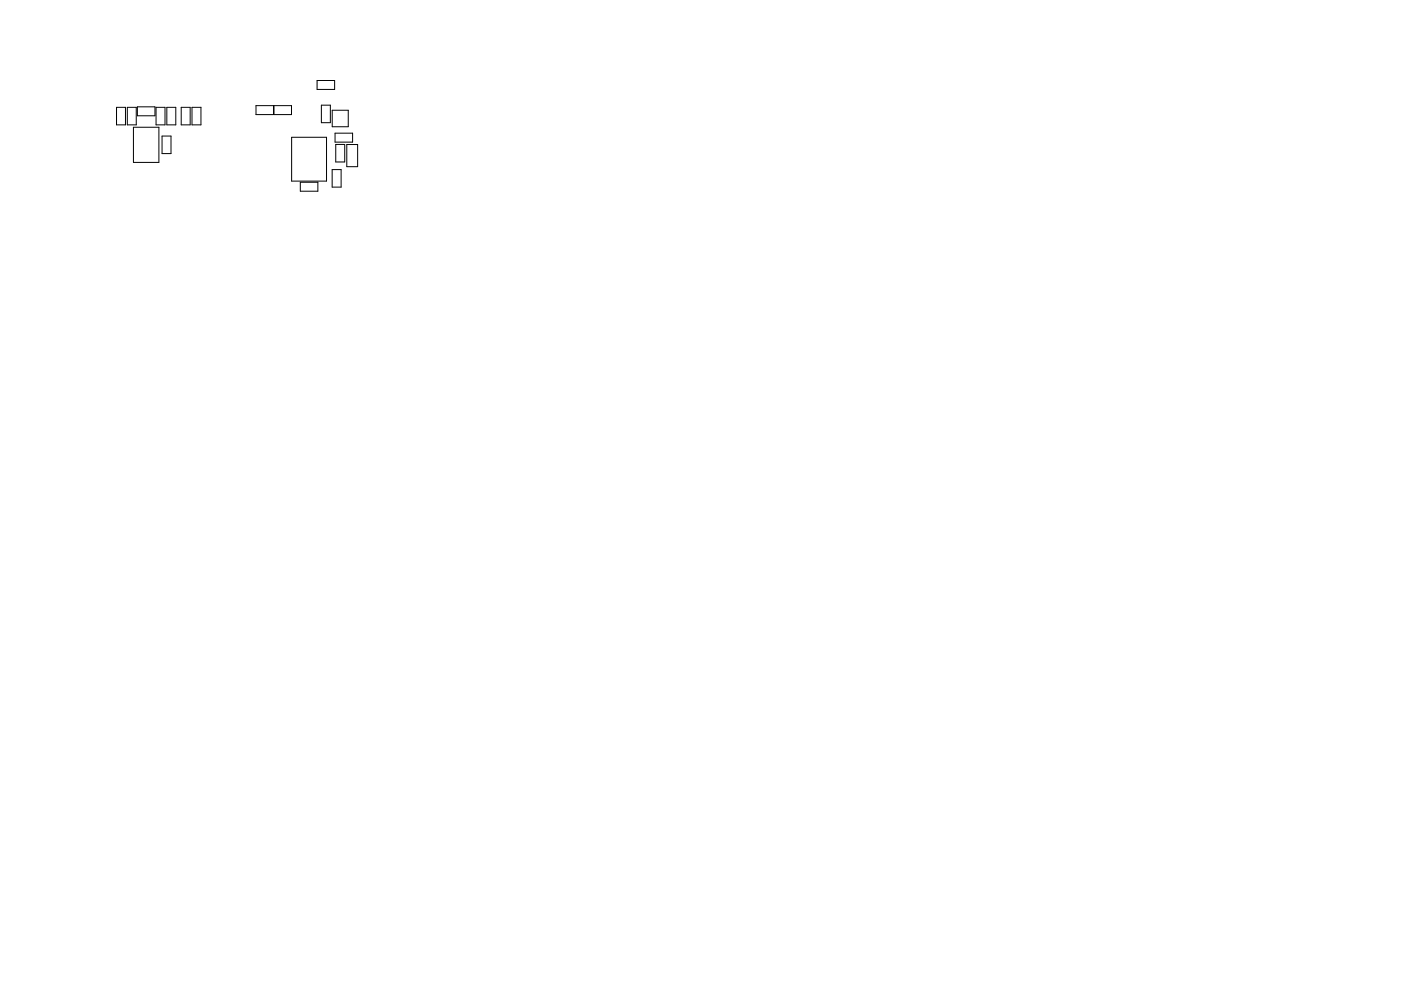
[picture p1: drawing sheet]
<svg xmlns="http://www.w3.org/2000/svg" width="297mm" height="210mm" viewBox="0 0 297 210" stroke-linecap="round" stroke-linejoin="round" font-family="sans-serif">
<g fill="none" stroke="#000" stroke-width=".21">
<path d="M67.2 17.1h3.7v1.9h-3.7zM24.7 22.8h1.9v3.7h-1.9zM27 22.8h1.9v3.7h-1.9zM28.3 27h5.4v7.5h-5.4zM29.1 22.7h3.7v1.9h-3.7zM33.1 22.8h1.9v3.7h-1.9zM34.4 28.9h1.9v3.7h-1.9zM35.4 22.8h1.9v3.7h-1.9zM38.4 22.8h1.9v3.7h-1.9zM40.7 22.8h1.9v3.7h-1.9zM54.3 22.4h3.7v1.9h-3.7zM58.1 22.4h3.7v1.9h-3.7z"/>
<path d="M61.8 29.1h7.4v9.3h-7.4zM63.7 38.7h3.7v1.9h-3.7zM68.1 22.3h1.9v3.7h-1.9zM70.4 36h1.9v3.7h-1.9zM70.4 23.4h3.4v3.5h-3.4zM71 28.3h3.8v1.9h-3.8zM71.2 30.6h1.9v3.8h-1.9zM73.5 30.7h2.3v4.7h-2.3z"/>
</g>
</svg>
